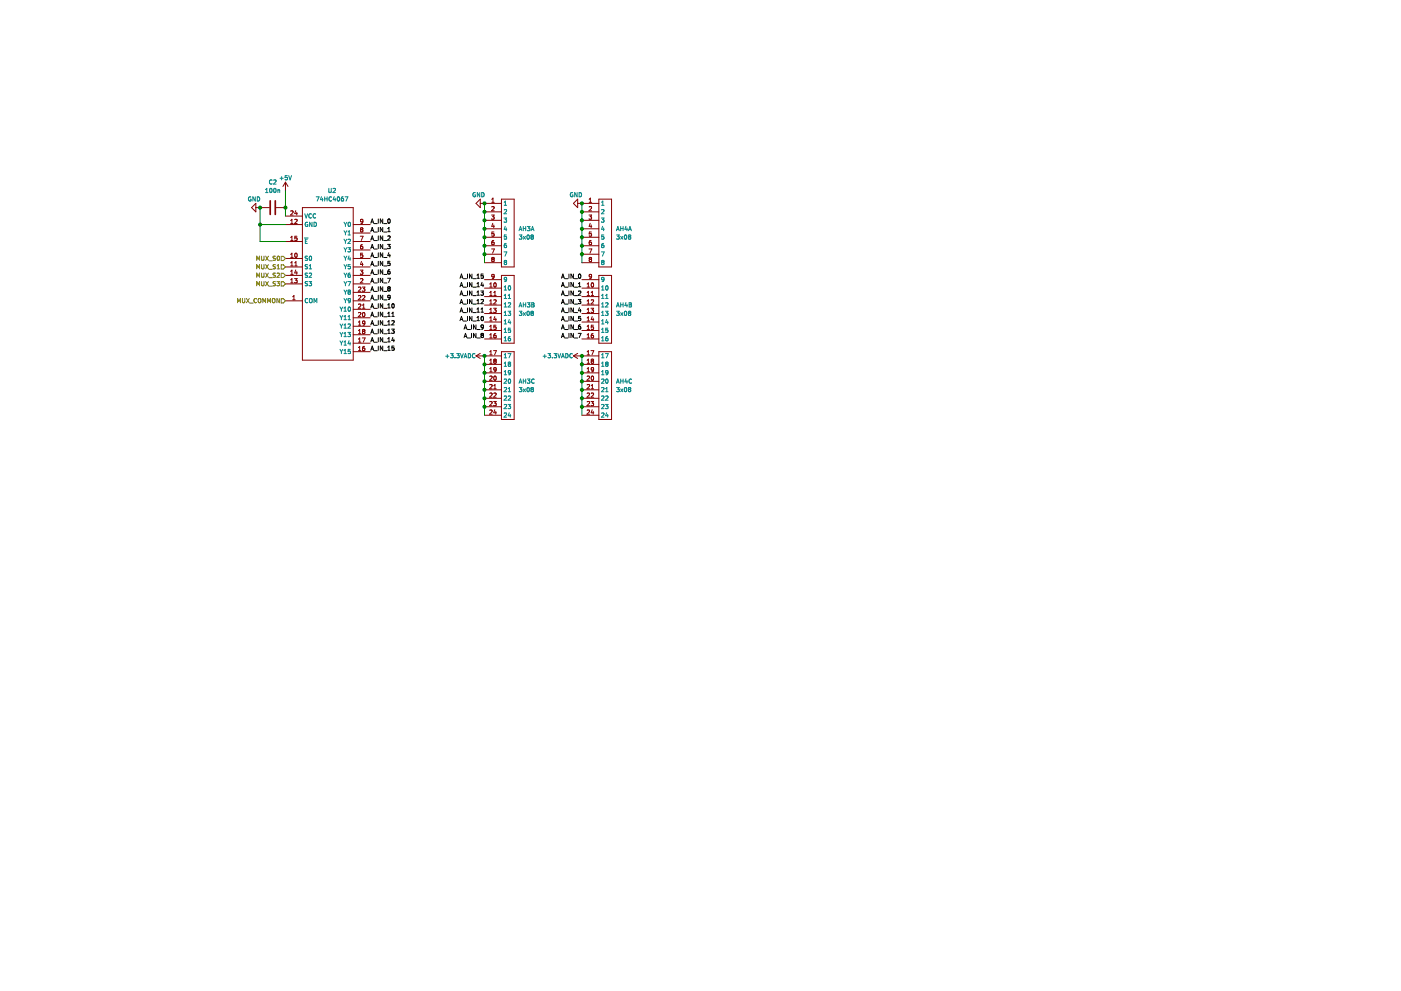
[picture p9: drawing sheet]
<svg xmlns="http://www.w3.org/2000/svg" width="420mm" height="297mm" viewBox="0 0 420 297" stroke-linecap="round" stroke-linejoin="round" font-family="sans-serif">
<path d="M.5 0h419.7v297h-419.7z" fill-rule="evenodd" fill="#fff" stroke="#fff" stroke-width=".3"/>
<g fill="none" stroke="#840000" stroke-width=".3">
<path d="M85.6 54.6l-.8 1.3M85.6 54.6v2.6M85.6 54.6l.8 1.3M144 59.7v2.5l-1.2-1.2zM147.5 59.7l.3-.3v1.2M150.4 59.7h3.8v20.3h-3.8zM173.2 59.7v2.5l-1.2-1.2zM176.7 59.7l.4-.3v1.2M179.6 59.7h3.8v20.3h-3.8zM76.7 62.2h4.1M76.7 61v2.5l-1.3-1.3zM82.8 62.2h2.8"/>
<path d="M85.6 77.5h5.1M85.6 67.3h5.1M85.6 72.4h5.1M85.6 64.8h5.1M87.2 77.2h.7M87.2 66.1l.3-.4v1.3M87.2 71.2l.3-.4v1.3M87.2 76.3l.3-.4v1.3M87.2 78.8l.3-.4v1.3M87.2 79.7h.7M87.2 67h.7M87.2 63.3l.5-.1 .2 .4-.8 .9h.8"/>
<path d="M87.2 72.1h.7M88.4 65.8l.5-.1 .2 .4-.8 .9h.8M88.4 79.7h.7M88.4 78.8l.4-.4v1.3M88.5 76l.2-.1a.62 .62 0 0 1 .4 .6 .62 .62 0 0 1-.5 .6l-.2-.4zM88.5 77l.1 .1M88.7 63.1l-.3 .9h.8M89 63.6v.9M89.1 70.8h-.6l-.1 .6h.6l.1 .6h-.7M90.7 62.2h15.2v45.8h-15.2zM105.9 77.5h5.1M105.9 67.3h5.1"/>
<path d="M105.9 72.4h5.1M105.9 74.9h5.1M105.9 69.9h5.1M108 70.8h.9l-.6 1.3M108.3 68.8l-.2-.2 .2-.3 .5 .2-.2 .3M108.3 68.8l-.2 .3 .2 .4 .5-.2-.2-.5M108.3 68.8h.3M108.4 78.4l-.3 .9h.8M108.7 78.9v.8M108.7 73.3l-.5 .3-.1 .8 .2 .2 .5-.1-.1-.6-.4-.1-.2 .3M108.8 75.9h-.6l-.1 .6 .6-.1 .1 .6h-.7M108.8 66.3l-.2 .2h-.4v-.7l.4-.1 .2 .3v.7l-.6 .3"/>
<path d="M144 61h6.4M145.3 63.5h5.1M145.3 66h5.1M145.3 68.6h5.1M145.3 71.1h5.1M145.3 73.7h5.1M145.3 76.2h5.1M145.3 78.7h5.1M147.4 64.5h.8l-.4 .4 .3 .2v.5h-.7M147.4 74.6h.9l-.6 1.3M147.5 62l.5-.1 .2 .4-.8 .9h.8M147.5 60.6h.7"/>
<path d="M147.7 77.7l-.2-.2 .2-.3 .5 .2-.2 .3M147.7 77.7l-.2 .2 .2 .5 .5-.2-.2-.5M147.7 77.7h.3M147.8 66.9l-.3 .9h.8M148.1 72.1l-.6 .3v.7l.2 .2 .4-.1v-.6h-.4l-.2 .2M148.1 67.4v.9M148.1 69.5h-.6v.6h.6v.6h-.6M173.2 61h6.4M174.5 63.5h5.1M174.5 66h5.1M174.5 68.6h5.1M174.5 71.1h5.1"/>
<path d="M174.5 73.7h5.1M174.5 76.2h5.1M174.5 78.7h5.1M176.6 64.5h.8l-.4 .4 .4 .2v.5h-.8M176.6 74.6h.9l-.6 1.3M176.7 72.6l.7 .1-.1 .6-.5-.1zM176.7 60.6h.7M176.8 62l.4-.1 .2 .4-.8 .9h.8M176.8 62h-.1M176.8 72.7l-.1 .1M176.9 77.7l-.2-.2 .2-.3 .5 .2-.2 .3M176.9 77.7h.3"/>
<path d="M176.9 77.7l-.2 .2 .2 .5 .5-.2-.2-.5M177 66.9l-.3 .9h.8M177.3 67.4v.9M177.3 72.1h-.4l-.2 .5M177.4 69.5h-.6l-.1 .6h.6l.1 .6h-.7M85.6 90.2h5.1M85.6 80h5.1M85.6 85.1h5.1M85.6 82.6h5.1M87.2 81.3l.3-.3v1.2M87.2 83.9l.3-.4v1.3M87.2 84.8h.7"/>
<path d="M87.2 82.2h.7M87.8 89.9h.7M87.8 89l.3-.4v1.3M88.3 83.5h.8l-.4 .5 .4 .1v.6h-.8M88.7 80.9l-.3 .9h.8M89 81.4v.8M105.9 90.2h5.1M105.9 80h5.1M105.9 85.1h5.1M105.9 82.6h5.1M105.9 97.8h5.1M105.9 95.3h5.1"/>
<path d="M105.9 92.7h5.1M105.9 87.6h5.1M107.5 88.7l.5-.1 .2 .4-.8 .9h.8M107.5 96.6l.4-.4v1.3M107.5 99.1l.4-.4v1.3M107.5 97.5h.7M107.5 93.8l.5-.1 .2 .3-.8 .9h.8M107.5 86.2l.5-.2 .2 .4-.8 .9h.8M107.5 91.2l.5-.1 .2 .4-.8 .9h.8M108 81h.8l-.4 .5 .4 .1v.5h-.8M108.1 83.6l.5-.1 .2 .4-.8 .9h.8M108.7 86h.7l-.4 .5 .4 .2v.5h-.7"/>
<path d="M108.7 88.7l.5-.1 .2 .4-.7 .9h.7M108.7 92.4h.7M108.7 91.5l.4-.4v1.3M108.8 93.8l.2-.1a.62 .62 0 0 1 .5 .6 .62 .62 0 0 1-.6 .6l-.2-.4zM108.8 94.8l.1 .1M109 99.3l-.3-.2 .3-.4 .4 .3-.2 .3M109 99.3l-.3 .2 .3 .5 .4-.2-.2-.5M109 99.3h.2M109.4 96.8l-.2 .2-.4-.1v-.6l.4-.1 .2 .3v.7l-.6 .3M145.3 86.4h5.1M145.3 88.9h5.1M145.3 91.4h5.1"/>
<path d="M145.3 94h5.1M145.3 96.5h5.1M145.3 99.1h5.1M145.3 83.8h5.1M146.9 98.7h.7M146.9 96.2h.7M146.9 93.7h.7M146.9 91.1h.7M146.9 88.6h.7M146.9 86h.7M146.9 85.1l.3-.3v1.2M146.9 87.7l.3-.4v1.3"/>
<path d="M146.9 90.2l.3-.3v1.2M146.9 92.8l.3-.4v1.3M146.9 95.3l.3-.4v1.3M146.9 97.8l.3-.3v1.2M148 92.4h.8l-.4 .5 .3 .1v.5h-.7M148.1 90l.5-.1 .2 .3-.8 .9h.8M148.1 88.6h.7M148.1 87.7l.3-.4v1.3M148.2 84.9l.2-.1a.62 .62 0 0 1 .4 .6 .62 .62 0 0 1-.5 .6l-.2-.4zM148.2 82.8l-.2 .2h-.4l-.1-.6 .5-.2 .2 .3-.1 .7-.5 .3M148.4 94.9l-.3 .9h.8M148.7 95.4v.8"/>
<path d="M148.7 97.5h-.6v.6l.6-.1v.6h-.6M150.4 82.6h3.8v20.3h-3.8zM174.5 86.4h5.1M174.5 88.9h5.1M174.5 91.4h5.1M174.5 94h5.1M174.5 96.5h5.1M174.5 99.1h5.1M174.5 83.8h5.1M176.1 85.1l.3-.3v1.2M176.1 87.7l.3-.4v1.3M176.1 90.2l.3-.3v1.2"/>
<path d="M176.1 92.8l.3-.4v1.3M176.1 95.3l.3-.4v1.3M176.1 97.8l.3-.3v1.2M176.1 98.7h.7M176.1 96.2h.7M176.1 93.7h.7M176.1 91.1h.7M176.1 88.6h.7M176.1 86h.7M177.2 92.4h.8l-.4 .5 .4 .1v.5h-.8M177.3 90l.5-.1 .2 .3-.8 .9h.8M177.3 87.7l.4-.4v1.3"/>
<path d="M177.3 88.6h.7M177.4 84.9l.2-.1a.62 .62 0 0 1 .4 .6 .62 .62 0 0 1-.5 .6l-.2-.4zM177.4 82.8l-.2 .2h-.4v-.6l.4-.2 .2 .3v.7l-.6 .3M177.6 94.9l-.3 .9h.8M177.9 95.4v.8M178 97.5h-.6l-.1 .6 .6-.1 .1 .6h-.7M179.6 82.6h3.8v20.3h-3.8zM105.9 105.4h5.1M105.9 102.9h5.1M105.9 100.3h5.1M107.5 105.1h.7M107.5 101.7l.4-.4v1.3"/>
<path d="M107.5 104.2l.4-.4v1.3M107.5 102.6h.7M107.5 100h.7M108.7 101.3h.8l-.5 1.3M109.3 103.8l-.5 .3-.1 .8 .3 .2 .4-.1-.1-.6-.3-.1-.3 .3M142.8 106.7h7.6M142.8 106.7l1.2 .7M144 105.9l-1.2 .8M145.3 109.2h5.1M145.3 111.8h5.1M145.3 114.3h5.1M145.3 116.8h5.1"/>
<path d="M145.3 119.4h5.1M145.3 101.6h5.1M146.9 106.4h.7M146.9 108.9h.7M146.9 111.4h.7M146.9 112.8l.5-.1 .2 .4-.8 .9h.8M146.9 115.4l.5-.1 .2 .3-.8 .9h.8M146.9 117.9l.5-.1 .2 .4-.8 .9h.8M146.9 101.3h.7M146.9 100.4l.3-.4v1.3M146.9 105.5l.3-.4v1.3M146.9 108l.3-.4v1.3"/>
<path d="M146.9 110.5l.3-.3v1.2M148 105.1h.9l-.6 1.3M148.1 116.5h.7M148.1 117.9l.5-.1 .2 .4-.8 .9h.8M148.1 115.6l.3-.3v1.2M148.2 112.8l.2-.1a.62 .62 0 0 1 .4 .7 .62 .62 0 0 1-.5 .5l-.2-.4zM148.3 108.2l-.2 .2 .2 .5 .5-.2-.2-.5M148.3 108.2l-.2-.3 .2-.3 .5 .3-.2 .3M148.3 108.2h.3M148.7 100l-.6 .3v.7l.2 .3 .4-.1v-.6l-.4-.1-.2 .2M148.8 110.7l-.2 .3-.4-.1-.1-.6 .5-.1 .2 .2-.1 .7-.5 .3M150.4 105.4h3.8v20.3h-3.8z"/>
<path d="M172 106.7h7.6M172 106.7l1.2 .7M173.2 105.9l-1.2 .8M174.5 109.2h5.1M174.5 111.8h5.1M174.5 114.3h5.1M174.5 116.8h5.1M174.5 119.4h5.1M174.5 101.6h5.1M176.1 106.4h.7M176.1 100.4l.3-.4v1.3M176.1 105.5l.3-.4v1.3"/>
<path d="M176.1 108l.3-.4v1.3M176.1 110.5l.3-.3v1.2M176.1 108.9h.7M176.1 111.4h.7M176.1 112.8l.5-.1 .2 .4-.8 .9h.8M176.1 115.4l.5-.1 .2 .3-.8 .9h.8M176.1 117.9l.5-.1 .2 .4-.8 .9h.8M176.1 101.3h.7M177.2 105.1h.9l-.6 1.3M177.3 117.9l.5-.1 .2 .4-.8 .9h.8M177.3 116.5h.7M177.3 115.6l.4-.3v1.2"/>
<path d="M177.4 112.8l.2-.1a.62 .62 0 0 1 .4 .7 .62 .62 0 0 1-.5 .5l-.2-.4zM177.5 108.2l-.2 .2 .2 .5 .5-.2-.2-.5M177.5 108.2l-.2-.3 .2-.3 .5 .3-.2 .3M177.5 108.2h.3M177.9 100l-.5 .3-.1 .7 .2 .3 .5-.1-.1-.6-.4-.1-.2 .2M178 110.7l-.2 .3-.4-.1v-.6l.4-.1 .2 .2v.7l-.6 .3M179.6 105.4h3.8v20.3h-3.8zM145.3 121.9h5.1M145.3 124.5h5.1M146.9 120.5l.5-.2 .2 .4-.8 .9h.8M146.9 123l.5-.1 .2 .3-.8 .9h.8M148 120.3h.8l-.4 .5 .3 .1v.6h-.7"/>
<path d="M148.4 122.8l-.3 .9h.8M148.7 123.3v.8M174.5 121.9h5.1M174.5 124.5h5.1M176.1 120.5l.5-.2 .2 .4-.8 .9h.8M176.1 123l.5-.1 .2 .3-.8 .9h.8M177.2 120.3h.8l-.4 .5 .4 .1v.6h-.8M177.6 122.8l-.3 .9h.8M177.9 123.3v.8"/>
</g>
<g fill="none" stroke="#008484" stroke-width=".3">
<path d="M75.2 59.1a.58 .58 0 0 0-.7 .5 .58 .58 0 0 0 .8 .5v-.4h-.3M76.6 59v1.3l-.8-1.3v1.3M77.2 59a.64 .64 0 0 1 .7 .6 .64 .64 0 0 1-.7 .7zM79.7 57.7h.7M79.7 56.8l.3-.3v1.2M81 56.6l.2-.1a.62 .62 0 0 1 .4 .6 .62 .62 0 0 1-.6 .6l-.1-.5zM81.6 54a.56 .56 0 0 0-.8 .6 .56 .56 0 0 0 .8 .5M82.1 54l.5-.1 .2 .4-.8 .9h.8M82.2 56.6l.2-.1a.62 .62 0 0 1 .4 .6 .62 .62 0 0 1-.5 .6l-.2-.5zM83.3 56.9v.8M83.4 56.9l-.1 .1M83.4 56.9h.4l.1 .8"/>
<path d="M84 53.4h.9M84.5 52.9v1M86.2 52.6h-.7v.7l.6-.1 .1 .6h-.7M86.6 52.6l.4 1.3 .4-1.3M94.8 59h.9l-.6 1.3M96.4 58.9l-.3 .9h.8M96.7 59.4v.9M97.4 59v1.3M97.4 59.6h.7M98.1 59v1.3M98.6 56.5v1l.3 .2 .4-.2v-1M99.4 59.1a.56 .56 0 0 0-.8 .5 .56 .56 0 0 0 .8 .5"/>
<path d="M99.9 56.6l.5-.1 .2 .3-.8 .9h.8M100.2 58.9l-.3 .9h.8M100.5 59.4v.9M101.2 59.1l.2-.1a.62 .62 0 0 1 .5 .7 .62 .62 0 0 1-.6 .5l-.2-.4zM102.9 59l-.5 .3-.1 .7 .3 .3 .4-.2-.1-.6h-.3l-.3 .2M103.5 59h.8l-.5 1.3M142.5 57.8a.58 .58 0 0 0-.7 .6 .58 .58 0 0 0 .8 .5v-.4h-.2M143.9 57.7v1.3l-.8-1.3v1.3M144.5 57.7a.64 .64 0 0 1 .7 .7 .64 .64 0 0 1-.7 .6zM171.7 57.8a.58 .58 0 0 0-.7 .6 .58 .58 0 0 0 .8 .5v-.4h-.2M173.1 57.7v1.3l-.7-1.3v1.3M173.7 57.7a.64 .64 0 0 1 .7 .7 .64 .64 0 0 1-.7 .6z"/>
<path d="M91.3 71.3h1.1M91.4 64.1l.4 1.2 .4-1.2M91.6 72.3h.4M92.2 71.7h-.6v1.3h.6M92.2 76.8l-.6 .1a.53 .53 0 0 0 .6 .7l-.1 .4h-.6M92.2 66.7a.58 .58 0 0 0-.7 .6 .58 .58 0 0 0 .8 .5v-.5h-.2M92.2 79.4l-.4-.1-.3 .3 .1 .3 .5 .1M92.7 79.7l.4-.4v1.3M92.8 76.9l.2-.1a.62 .62 0 0 1 .5 .6 .62 .62 0 0 1-.6 .6l-.2-.4zM93.4 64.2a.56 .56 0 0 0-.8 .5 .56 .56 0 0 0 .8 .5M93.6 66.6v1.3l-.8-1.3v1.3M94.2 66.6a.64 .64 0 0 1 .7 .7 .64 .64 0 0 1-.7 .6z"/>
<path d="M94.7 64.2a.56 .56 0 0 0-.8 .5 .56 .56 0 0 0 .8 .5M103.2 79.3l.4 .7M103.2 76.8l.4 .6M103.2 74.2l.4 .7M103.2 71.7l.4 .7M103.2 69.2l.4 .6M103.2 66.6l.4 .7M103.6 67.3v.6M103.6 69.8v.6M103.6 72.4v.6M103.6 74.9v.6M103.6 77.4v.6"/>
<path d="M103.6 80v.6M104 79.3l-.4 .7M104 76.8l-.4 .6M104 74.2l-.4 .7M104 71.7l-.4 .7M104 69.2l-.4 .6M104 66.6l-.4 .7M104.3 74.2h.8l-.4 .5 .3 .1v.6h-.7M104.4 71.8l.5-.1 .2 .4-.8 .9h.8M104.4 69.5l.3-.3v1.2M104.4 70.4h.7M104.5 66.7l.2-.1a.62 .62 0 0 1 .4 .7 .62 .62 0 0 1-.5 .5l-.2-.4z"/>
<path d="M104.7 76.7l-.3 .9h.8M105 77.2v.8M105 79.3h-.6v.6h.6v.6h-.6M151.1 65.3h.8l-.4 .5 .4 .2v.5h-.8M151.1 75.5h.9l-.6 1.3M151.2 62.9l.5-.1 .2 .4-.8 .9h.8M151.2 73.7l.2-.2 .5 .2-.1 .5h-.5M151.2 60.6l.4-.3v1.2M151.2 61.5h.7M151.3 78.5v-.3l.4-.2 .2 .3-.2 .3M151.3 74.1v.1M151.3 78.5h.1"/>
<path d="M151.3 78.5l.1 .1M151.4 78.6l-.2 .2 .2 .5 .5-.2-.2-.5M151.4 78.6h.3M151.5 67.8l-.3 .9h.8M151.8 73l-.5 .3v.8M151.8 68.3v.9M151.9 70.4h-.6l-.1 .6h.6l.1 .6h-.7M155.7 69.2l.4-1.3 .4 1.3M155.7 70.4h.8l-.4 .5 .3 .1v.6h-.7M155.8 68.8h.6M156.9 67.9v1.3M156.9 68.5h.8"/>
<path d="M156.9 70.8l.7 .9M157.6 70.8l-.7 .9M157.7 67.9v1.3M158.1 67.9h.8l-.4 .5 .4 .1v.5h-.8M158.1 70.5l.2-.1a.62 .62 0 0 1 .5 .7 .62 .62 0 0 1-.6 .5l-.2-.4zM159.2 70.7l.3-.3 .5 .3M159.2 70.7h.1M159.2 70.7l.3 .3M159.3 69.2l.4-1.3 .4 1.3M159.3 71.6h.1M159.4 68.8h.6M159.5 71l-.3 .2 .1 .4"/>
<path d="M159.5 71h.2M159.7 71l.3 .2-.1 .4h-.5M160 70.7h.1M160 70.7l-.3 .3M180.4 65.3h.7l-.4 .5 .4 .2v.5h-.7M180.4 75.5h.8l-.5 1.3M180.4 60.6l.4-.3v1.2M180.4 62.9l.5-.1 .2 .4-.7 .9h.7M180.4 61.5h.7M180.7 78.6l-.3-.3 .3-.3 .4 .3-.2 .3M180.7 78.6l-.3 .2 .3 .5 .4-.2-.2-.5M180.7 78.6h.2"/>
<path d="M180.7 67.8l-.3 .9h.8M181 73l-.5 .3-.1 .7 .3 .2 .4-.1-.1-.6h-.3l-.3 .2M181 68.3v.9M181.1 70.4h-.6l-.1 .6h.6l.1 .6h-.7M184.9 69.2l.4-1.3 .4 1.3M184.9 70.4h.8l-.4 .5 .4 .1v.6h-.7M184.9 71.6h.1M185 68.8h.6M186.1 67.9v1.3M186.1 68.5h.8M186.1 70.8l.7 .9M186.8 70.8l-.7 .9"/>
<path d="M186.9 67.9v1.3M187.4 70.5l.1-.1a.62 .62 0 0 1 .5 .7 .62 .62 0 0 1-.6 .5l-.2-.4zM187.7 67.8l-.3 .9h.8M187.8 71.6h.1M188 68.3v.9M188.4 70.7h.1M188.4 70.7l.3-.3 .5 .3M188.4 70.7l.3 .3M188.5 69.2l.4-1.3 .4 1.3M188.6 68.8h.6M188.7 71l-.3 .2 .3 .5 .5-.2-.3-.5M188.7 71h.2"/>
<path d="M189.2 70.7h.1M189.2 70.7l-.3 .3M92.1 80l.1 .1M92.2 80.1l-.1 .4h-.6M92.2 81.9l-.6 .1a.53 .53 0 0 0 .6 .6l-.1 .5h-.6M92.2 84.5h-.6a.53 .53 0 0 0 .6 .7l-.1 .4h-.6M92.3 89.6a.56 .56 0 0 0-.8 .5 .56 .56 0 0 0 .8 .5M92.7 84.4h.8l-.5 .5 .4 .1v.5h-.7M92.7 82l.5-.1 .3 .3-.8 .9h.8M92.7 80.6h.8M92.8 89.7l.3-.2 .5 .2-.1 1-.7-.1zM94.2 90.7v-1.2l.4 .9 .4-.9v1.2"/>
<path d="M102 99.6l.4 .7M102 97.1l.4 .7M102 94.6l.4 .6M102 92l.4 .7M102.4 92.7v.6M102.4 95.2v.6M102.4 97.8v.6M102.8 99.6l-.4 .7M102.8 97.1l-.4 .7M102.8 94.6l-.4 .6M102.8 92l-.4 .7M103.2 92.4l.3-.4v1.3"/>
<path d="M103.2 94.9l.3-.3v1.2M103.2 97.5l.3-.4v1.3M103.2 98.4h.7M103.2 84.4l.4 .7M103.2 95.8h.7M103.2 93.3h.7M103.2 89.5l.4 .6M103.2 86.9l.4 .7M103.2 81.9l.4 .6M103.6 82.5v.6M103.6 85.1v.6M103.6 87.6v.6"/>
<path d="M103.6 90.1v.6M104 84.4l-.4 .7M104 89.5l-.4 .6M104 86.9l-.4 .7M104 81.9l-.4 .6M104.3 84.4h.9l-.6 1.3M104.3 99.6h.8l-.4 .5 .3 .1v.6h-.7M104.4 97.2l.5-.1 .2 .4-.8 .9h.8M104.4 95.8h.7M104.4 94.9l.3-.3v1.2M104.5 92.1l.2-.1a.62 .62 0 0 1 .4 .7 .62 .62 0 0 1-.5 .5l-.2-.4zM104.6 82l-.2 .9 .2 .2 .4-.1v-.6l-.4-.1-.2 .3"/>
<path d="M104.6 87.5l-.2-.3 .2-.3 .5 .3-.2 .3M104.6 87.5l-.2 .2 .2 .5 .5-.2-.2-.5M104.6 87.5h.3M104.6 81.9v.1M105 81.9h-.4M105.1 90l-.2 .3-.4-.1-.1-.6 .5-.1 .2 .2-.1 .7-.5 .3M151.2 89.5h.7M151.2 99.6h.7M151.2 97.1h.7M151.2 92h.7M151.2 86.9h.7M151.2 86l.4-.3v1.2"/>
<path d="M151.2 88.6l.4-.4v1.3M151.2 91.1l.4-.4v1.3M151.2 93.6l.4-.3v1.3M151.2 96.2l.4-.4v1.3M151.2 98.7l.4-.3v1.2M151.2 94.6h.7M151.3 83.2v.6M151.3 83.8v.1M151.3 83.2h.6v.7M151.3 83.2h.1M151.9 83.8l-.6 .1M151.9 83.9l-.2 .4-.4 .1"/>
<path d="M151.9 83.7v.1M152.4 93.3h.7l-.4 .5 .4 .1v.5h-.7M152.4 90.9l.5-.2 .2 .4-.7 .9h.7M152.4 89.5h.7M152.4 88.6l.4-.4v1.3M152.5 85.8l.2-.1a.62 .62 0 0 1 .5 .6 .62 .62 0 0 1-.6 .6l-.2-.4zM152.7 95.8l-.3 .9h.8M153 96.3v.8M153.1 98.4h-.6l-.1 .6 .6-.1 .1 .6h-.7M155.7 92l.4-1.3 .4 1.3M155.7 93.3h.8l-.4 .5 .3 .1v.5h-.7M155.8 91.7h.6"/>
<path d="M156.9 90.7v1.3M156.9 91.4h.8M156.9 93.7l.7 .9M157.6 93.7l-.7 .9M157.7 90.7v1.3M158.1 90.7h.8l-.4 .5 .4 .2v.5h-.8M158.1 93.4l.2-.1a.62 .62 0 0 1 .5 .6 .62 .62 0 0 1-.6 .6l-.2-.4zM159.3 94.4l.1 .1M159.5 90.7l.6 .3-.2 .4 .3 .4-.2 .2h-.5zM159.5 93.8l-.3-.2 .3-.3 .5 .2-.3 .3M159.5 93.8l-.3 .3 .1 .3M159.5 91.4h.4"/>
<path d="M159.5 93.8h.2M159.7 93.8l.3 .3-.1 .3-.5 .1M180.4 86l.4-.3v1.2M180.4 88.6l.4-.4v1.3M180.4 91.1l.4-.4v1.3M180.4 93.6l.4-.3v1.3M180.4 96.2l.4-.4v1.3M180.4 98.7l.4-.3v1.2M180.4 89.5h.7M180.4 99.6h.7M180.4 97.1h.7M180.4 92h.7"/>
<path d="M180.4 86.9h.7M180.4 94.6h.7M181.1 83.7l-.2 .2h-.4v-.7l.4-.1 .2 .3v.7l-.6 .3M181.6 93.3h.8l-.5 .5h.3M181.6 94.4l.6 .1M181.6 90.9l.5-.2 .3 .4-.8 .9h.8M181.6 88.6l.4-.4v1.3M181.6 89.5h.8M181.7 85.8l.2-.1a.62 .62 0 0 1 .5 .6 .62 .62 0 0 1-.6 .6l-.2-.4zM181.9 95.8l-.3 .9h.8M182.2 96.3v.8M182.2 93.8l.1 .1"/>
<path d="M182.3 93.9v.5M182.3 98.4h-.6l-.1 .6 .6-.1 .1 .6h-.7M182.3 94.4l-.1 .1M184.9 92l.4-1.3 .4 1.3M184.9 93.3h.8l-.4 .5 .4 .1v.5l-.7 .1M184.9 94.4l.1 .1M185 91.7h.6M186.1 90.7v1.3M186.1 91.4h.8M186.1 93.7l.7 .9M186.8 93.7l-.7 .9M186.9 90.7v1.3"/>
<path d="M187.4 93.4l.1-.1a.62 .62 0 0 1 .5 .6 .62 .62 0 0 1-.6 .6l-.2-.4zM187.7 90.7l-.3 .9h.8M187.8 94.4v.1M188 91.2v.8M188.7 93.8l-.3 .3 .3 .5 .5-.3-.3-.5M188.7 93.8l-.3-.2 .3-.3 .5 .2-.3 .3M188.7 91.4h.4M188.7 93.8h.2M189.1 91.4l.2-.5-.6-.2v1.3h.6M189.1 91.4l.3 .2-.1 .3M189.3 91.9v.1M102 104.7l.4 .7"/>
<path d="M102 102.2l.4 .6M102.4 100.3v.6M102.4 102.8v.6M102.4 105.4v.6M102.8 104.7l-.4 .7M102.8 102.2l-.4 .6M103.2 106h.7M103.2 100l.3-.4v1.3M103.2 102.5l.3-.3v1.2M103.2 105.1l.3-.4v1.3M103.2 103.4h.7M103.2 100.9h.7"/>
<path d="M104.7 102.1l-.3 .9h.8M105 102.6v.8M105 104.7h-.6v.6h.6v.6h-.6M133.7 106.8h.9M134.2 106.3v1M135.1 106h.8l-.4 .5 .3 .1v.5h-.7M136.5 107.1v.2M136.9 106h.8l-.4 .5 .4 .1v.5h-.8M138.1 106l.4 1.3 .4-1.3M139.2 107.3l.4-1.3 .4 1.3M139.3 106.9h.6M140.4 106a.64 .64 0 0 1 .8 .6 .64 .64 0 0 1-.8 .7z"/>
<path d="M142.4 106.1a.56 .56 0 0 0-.8 .5 .56 .56 0 0 0 .8 .5M151.2 118.8l.5-.1 .2 .4-.8 .9h.8M151.2 107.3h.7M151.2 109.8h.7M151.2 112.3h.7M151.2 113.7l.5-.1 .2 .4-.8 .9h.8M151.2 116.3l.5-.2 .2 .4-.8 .9h.8M151.2 101.3l.4-.4v1.3M151.2 106.4l.4-.4v1.3M151.2 108.9l.4-.4v1.3M151.2 111.4l.4-.3v1.2M151.2 102.2h.7"/>
<path d="M152.4 106h.8l-.5 1.3M152.4 117.4h.7M152.4 118.8l.5-.1 .2 .4-.7 .9h.7M152.4 116.5l.4-.4v1.3M152.5 113.7l.2-.1a.68 .68 0 0 1 .5 .6 .68 .68 0 0 1-.5 .7l-.3-.5zM152.5 114.8h.1M152.7 109.1l-.3 .2 .3 .5 .4-.2-.2-.5M152.7 109.1l-.3-.3 .3-.3 .4 .3-.2 .3M152.7 109.1h.2M153 100.9l-.5 .3-.1 .7 .3 .3 .4-.1-.1-.6-.3-.1-.3 .2M153.1 111.6l-.2 .3-.4-.1v-.6l.4-.1 .2 .2v.7l-.6 .3M155.7 114.9l.4-1.3 .4 1.3"/>
<path d="M155.7 116.1h.8l-.4 .5 .3 .2v.5h-.7M155.8 114.5h.6M156.9 114.2h.8M156.9 113.6v1.3M156.9 116.6l.7 .8M157.6 116.6l-.7 .8M157.7 113.6v1.3M158.1 113.6h.8l-.4 .5 .4 .1v.6h-.8M158.1 116.3l.2-.2a.62 .62 0 0 1 .5 .7 .62 .62 0 0 1-.6 .6l-.2-.5zM159.5 116.7l-.3-.3 .3-.3 .5 .3-.3 .3M159.5 116.7l-.3 .2 .3 .5 .5-.2-.3-.5M159.5 116.7h.2"/>
<path d="M160.2 113.7a.56 .56 0 0 0-.8 .5 .56 .56 0 0 0 .8 .6M162.9 106.8h.9M163.4 106.3v1M164.3 106h.8l-.4 .5 .4 .1v.5h-.8M165.7 107.1v.2M166.1 106h.8l-.4 .5 .4 .1v.5h-.8M167.3 106l.4 1.3 .4-1.3M168.4 107.3l.4-1.3 .4 1.3M168.5 106.9h.6M169.7 106a.64 .64 0 0 1 .7 .6 .64 .64 0 0 1-.7 .7zM171.7 106.1a.56 .56 0 0 0-.8 .5 .56 .56 0 0 0 .8 .5M180.4 107.3h.7"/>
<path d="M180.4 101.3l.4-.4v1.3M180.4 106.4l.4-.4v1.3M180.4 108.9l.4-.4v1.3M180.4 111.4l.4-.3v1.2M180.4 109.8h.7M180.4 112.3h.7M180.4 113.7l.5-.1 .2 .4-.7 .9h.7M180.4 116.3l.5-.2 .2 .4-.7 .9h.7M180.4 118.8l.5-.1 .2 .4-.7 .9h.7M180.4 102.2h.7M181.6 106h.8l-.5 1.3M181.6 118.8l.5-.1 .3 .4-.8 .9h.8"/>
<path d="M181.6 117.4h.8M181.6 116.5l.4-.4v1.3M181.7 113.7l.2-.1a.62 .62 0 0 1 .5 .7 .62 .62 0 0 1-.6 .5l-.2-.4zM181.9 109.1l-.3 .2 .3 .5 .4-.1v-.5M181.9 109.1l-.3-.3 .3-.3 .5 .3-.3 .3M181.9 109.1h.2M182.1 109.1h.1M182.2 100.9l-.5 .3-.1 .7 .3 .3 .4-.1-.1-.6-.3-.1-.3 .2M182.2 109.1l.1 .1M182.4 111.6l-.3 .3-.4-.1v-.6l.4-.1 .3 .2-.1 .7-.6 .3M184.9 114.9l.4-1.3 .4 1.3M184.9 116.1h.8l-.4 .5 .4 .2v.5h-.8"/>
<path d="M185 114.5h.6M186.1 113.6v1.3M186.1 114.2h.8M186.1 116.6l.7 .8M186.8 116.6l-.7 .8M186.9 113.6v1.3M187.4 116.3l.1-.2a.62 .62 0 0 1 .5 .7 .62 .62 0 0 1-.6 .6l-.2-.5zM187.7 113.5l-.3 1h.8M188 114v.9M188.7 116.7l-.3-.3 .3-.3 .5 .3-.3 .3M188.7 116.7l-.3 .2 .3 .5 .5-.2-.3-.5M188.7 116.7h.2"/>
<path d="M189.4 113.7a.56 .56 0 0 0-.8 .5 .56 .56 0 0 0 .8 .6M151.2 123.9l.5-.1 .2 .3-.8 .9h.8M151.2 121.3l.5-.1 .2 .4-.8 .9h.8M152.4 121.2h.7l-.4 .5 .4 .1v.6h-.7M152.7 123.7l-.3 .9h.8M153 124.2v.8M180.4 121.3l.5-.1 .2 .4-.7 .9h.7M180.4 123.9l.5-.1 .2 .3-.7 .9h.7M181.6 121.2h.8l-.5 .5 .4 .1v.6h-.7M181.9 123.7l-.3 .9h.8M182.2 124.2v.8"/>
</g>
<path d="M81 60.2v4.1M82.6 60.2v4.1" fill="none" stroke="#840000" stroke-width=".51"/>
<g fill="none" stroke="#848400" stroke-width=".3">
<path d="M77 78v-1.2l.4 .9 .4-.9v1.2M78.4 76.8v1l.3 .2 .5-.2v-1M78.4 79.3v1l.3 .3 .5-.3v-1M79.7 79.3l.8 1.3M79.7 76.8l.8 1.2M80.5 79.3l-.8 1.3M80.5 76.8l-.8 1.2M80.7 78.2h1M82.6 79.4h-.6a.53 .53 0 0 0 .6 .7l-.1 .4h-.6M82.6 76.8l-.6 .1a.53 .53 0 0 0 .6 .7l-.1 .4h-.6M83.1 79.7l.4-.4v1.3M83.2 76.9l.2-.1a.62 .62 0 0 1 .5 .6 .62 .62 0 0 1-.6 .6l-.2-.4z"/>
<path d="M84.3 79.4h.7l.6 .6-.6 .6h-.7zM84.3 76.8h.7l.6 .7-.6 .6h-.7zM71.2 90.7v-1.2l.5 .9 .4-.9v1.2M72.7 89.5v1l.2 .2 .5-.2v-1M73.9 89.5l.9 1.2M74.8 89.5l-.9 1.2M74.9 90.9h1M76.9 89.6a.56 .56 0 0 0-.8 .5 .56 .56 0 0 0 .8 .5M77 80.6v-1.3l.4 .9 .4-.9v1.3M77 83.1v-1.2l.4 .9 .4-.9v1.2M77 85.7v-1.3l.4 .9 .4-.9v1.3M77.5 89.7l.2-.2 .5 .2-.1 1-.6-.1z"/>
<path d="M78.4 81.9v1l.3 .2 .5-.2v-1M78.4 84.4v1l.3 .3 .5-.3v-1M78.8 90.7v-1.2l.4 .9 .5-.9v1.2M79.7 84.4l.8 1.3M79.7 81.9l.8 1.2M80.3 90.7v-1.2l.4 .9 .4-.9v1.2M80.5 84.4l-.8 1.3M80.5 81.9l-.8 1.2M80.7 80.7h1M80.7 85.8h1M80.7 83.2h1M81.7 89.7l.3-.2 .4 .2-.1 1-.6-.1z"/>
<path d="M82.6 81.9l-.6 .1a.53 .53 0 0 0 .6 .6l-.1 .5h-.6M82.6 84.5h-.6a.53 .53 0 0 0 .6 .7l-.1 .4h-.6M83 84.4h.8l-.4 .5 .4 .1v.5h-.8M83.1 80.6h.7M83.1 82l.5-.1 .2 .3-.8 .9h.8M83.8 89.5v1.2l-.8-1.2v1.2M84.3 81.9h.7l.6 .7-.6 .6h-.7zM84.3 84.5h.7l.6 .6-.6 .6h-.7zM84.3 89.5h.7l.6 .7-.6 .6h-.7z"/>
</g>
<g fill="none" stroke="#000" stroke-width=".3">
<path d="M111.2 69.4l.4-1.2 .5 1.2M111.2 72l.4-1.3 .5 1.3M111.2 74.5l.4-1.2 .5 1.2M111.2 77.1l.4-1.3 .5 1.3M111.2 79.6l.4-1.3 .5 1.3M111.2 66.9l.4-1.3 .5 1.3M111.3 69.1h.6M111.3 71.6h.6M111.3 74.2h.6M111.3 76.7h.6M111.3 79.2h.6M111.3 66.5h.6"/>
<path d="M112.2 69.6h.9M112.2 72.1h.9M112.2 74.6h.9M112.2 77.2h.9M112.2 79.7h.9M112.2 67h.9M113.4 65.6v1.3M113.4 68.2v1.2M113.4 70.7v1.3M113.4 73.3v1.2M113.4 75.8v1.3M113.4 78.3v1.3"/>
<path d="M114.8 65.6v1.3l-.7-1.3v1.3M114.8 68.2v1.2l-.7-1.2v1.2M114.8 70.7v1.3l-.7-1.3v1.3M114.8 73.3v1.2l-.7-1.2v1.2M114.8 75.8v1.3l-.7-1.3v1.3M114.8 78.3v1.3l-.7-1.3v1.3M115.1 69.6h.9M115.1 72.1h.9M115.1 74.6h.9M115.1 77.2h.9M115.1 79.7h.9M115.1 67h.9"/>
<path d="M116.2 73.3h.8l-.4 .4 .4 .2v.5h-.8M116.3 69.4h.7M116.3 68.5l.4-.3v1.2M116.3 70.8l.5-.1 .2 .4-.8 .9h.8M116.4 65.8l.2-.2a.62 .62 0 0 1 .4 .7 .62 .62 0 0 1-.5 .5l-.2-.4zM116.6 75.7l-.3 .9h.8M116.9 76.2v.9M117 78.3h-.6l-.1 .6h.6l.1 .6h-.7M111.2 92.3l.4-1.3 .5 1.3M111.2 99.9l.4-1.2 .5 1.2M111.2 97.4l.4-1.3 .5 1.3M111.2 94.8l.4-1.2 .5 1.2"/>
<path d="M111.2 87.2l.4-1.2 .5 1.2M111.2 84.7l.4-1.3 .5 1.3M111.2 89.8l.4-1.3 .5 1.3M111.2 82.1l.4-1.2 .5 1.2M111.3 91.9h.6M111.3 99.6h.6M111.3 97h.6M111.3 94.5h.6M111.3 86.9h.6M111.3 84.3h.6M111.3 89.4h.6M111.3 81.8h.6"/>
<path d="M112.2 92.4h.9M112.2 97.5h.9M112.2 95h.9M112.2 87.3h.9M112.2 84.8h.9M112.2 89.9h.9M112.2 82.3h.9M113.4 80.9v1.2M113.4 83.4v1.3M113.4 86v1.2M113.4 88.5v1.3M113.4 91v1.3"/>
<path d="M113.4 93.6v1.2M113.4 96.1v1.3M113.4 98.7v1.2M114.8 80.9v1.2l-.7-1.2v1.2M114.8 83.4v1.3l-.7-1.3v1.3M114.8 86v1.2l-.7-1.2v1.2M114.8 88.5v1.3l-.7-1.3v1.3M114.8 91v1.3l-.7-1.3v1.3M114.8 93.6v1.2l-.7-1.2v1.2M114.8 96.1v1.3l-.7-1.3v1.3M114.8 98.7v1.2l-.7-1.2v1.2M115.1 92.4h.9"/>
<path d="M115.1 97.5h.9M115.1 95h.9M115.1 87.3h.9M115.1 84.8h.9M115.1 89.9h.9M115.1 82.3h.9M116.2 83.4h.9l-.6 1.3M116.3 99.9h.7M116.3 94.8h.7M116.3 97.4h.7M116.3 86.2l.2-.2 .5 .2M116.3 91.4l.4-.4v1.3"/>
<path d="M116.3 93.9l.4-.3v1.2M116.3 96.5l.4-.4v1.3M116.3 99l.4-.3v1.2M116.3 92.3h.7M116.3 86.3l.2 .2M116.3 86.2v.1M116.5 86.5l-.2 .2 .2 .5 .5-.2-.2-.5M116.5 86.5h.3M116.8 89.7l-.4 .1M116.8 89.6v.1M116.9 80.9l-.5 .3-.1 .7 .2 .2 .5-.1-.1-.6h-.4l-.2 .2M117 86.2v.1"/>
<path d="M117 89l-.2 .3-.4-.1v-.6l.4-.1 .2 .2-.2 .9M117 86.3l-.2 .2M117.4 98.7h.8l-.4 .4 .4 .2v.5h-.8M117.5 94.8h.7M117.5 96.2l.5-.1 .2 .4-.8 .9h.8M117.5 93.9l.4-.3v1.2M117.6 91.2l.2-.2a.62 .62 0 0 1 .5 .7 .62 .62 0 0 1-.6 .5l-.2-.4zM138 88.5l.4-1.3 .4 1.3M138 91l.4-1.2 .4 1.2M138 86l.4-1.3 .4 1.3M138 83.4l.4-1.3 .4 1.3M138 96.1l.4-1.3 .4 1.3"/>
<path d="M138 93.6l.4-1.3 .4 1.3M138.1 95.8h.6M138.1 85.6h.6M138.1 93.2h.6M138.1 88.1h.6M138.1 90.7h.6M138.1 83h.6M138.9 96.2h1M138.9 86.1h1M138.9 93.7h1M138.9 88.6h1M138.9 91.2h1"/>
<path d="M138.9 83.5h1M139.2 98.7l.4-1.3 .4 1.3M139.3 98.3h.6M140.1 98.8h1M140.2 82.1v1.3M140.2 84.7v1.3M140.2 87.2v1.3M140.2 89.8v1.2M140.2 92.3v1.3M140.2 94.8v1.3M141.4 97.4v1.3M141.4 99.9v1.3"/>
<path d="M141.5 82.1v1.3l-.7-1.3v1.3M141.5 84.7v1.3l-.7-1.3v1.3M141.5 87.2v1.3l-.7-1.3v1.3M141.5 89.8v1.2l-.7-1.2v1.2M141.5 92.3v1.3l-.7-1.3v1.3M141.5 94.8v1.3l-.7-1.3v1.3M141.8 96.2h1M141.8 86.1h1M141.8 93.7h1M141.8 88.6h1M141.8 91.2h1M141.8 83.5h1"/>
<path d="M142.7 97.4v1.3l-.7-1.3v1.3M142.7 99.9v1.3l-.7-1.3v1.3M143 96.1h.8M143 98.8h1M143 86h.8M143 88.5h.8M143 82.5l.4-.4v1.3M143 85l.4-.3v1.3M143 87.6l.4-.4v1.3M143 90.1l.4-.3v1.2M143 92.7l.4-.4v1.3M143 95.2l.4-.4v1.3"/>
<path d="M143 91h.8M143 83.4h.8M143 93.6h.8M144.2 87.2h.8l-.4 .5 .3 .1v.6h-.7M144.3 89.9l.4-.1 .3 .3-.8 .9h.8M144.3 93.6h.7M144.3 92.7l.3-.4v1.3M144.4 95l.2-.2a.62 .62 0 0 1 .4 .7 .62 .62 0 0 1-.6 .6l-.1-.5zM144.6 84.6l-.3 .9h.7M144.9 85.1v.9M144.9 82.1h-.6v.6h.6v.6h-.6M145 97.9l-.3 .3-.3-.1-.1-.6 .4-.1 .3 .2-.1 .8-.5 .3"/>
<path d="M168.4 96.1l.4-1.3 .4 1.3M168.4 98.7l.4-1.3 .4 1.3M168.4 86l.4-1.3 .4 1.3M168.4 93.6l.4-1.3 .4 1.3M168.4 88.5l.4-1.3 .4 1.3M168.4 91l.4-1.2 .4 1.2M168.4 83.4l.4-1.3 .4 1.3M168.5 95.8h.6M168.5 98.3h.6M168.5 85.6h.6M168.5 93.2h.6M168.5 88.1h.6"/>
<path d="M168.5 90.7h.6M168.5 83h.6M169.4 96.2h.9M169.4 98.8h.9M169.4 86.1h.9M169.4 93.7h.9M169.4 88.6h.9M169.4 91.2h.9M169.4 83.5h.9M170.6 82.1v1.3M170.6 84.7v1.3M170.6 87.2v1.3"/>
<path d="M170.6 89.8v1.2M170.6 92.3v1.3M170.6 94.8v1.3M170.6 97.4v1.3M170.6 99.9v1.3M172 82.1v1.3l-.8-1.3v1.3M172 84.7v1.3l-.8-1.3v1.3M172 87.2v1.3l-.8-1.3v1.3M172 89.8v1.2l-.8-1.2v1.2M172 92.3v1.3l-.8-1.3v1.3M172 94.8v1.3l-.8-1.3v1.3M172 97.4v1.3l-.8-1.3v1.3"/>
<path d="M172 99.9v1.3l-.8-1.3v1.3M172.3 96.2h.9M172.3 98.8h.9M172.3 86.1h.9M172.3 93.7h.9M172.3 88.6h.9M172.3 91.2h.9M172.3 83.5h.9M173.4 99.9h.9l-.6 1.3M173.4 89.8h.8l-.4 .4 .3 .2v.5h-.7M173.5 87.3l.4-.1 .3 .4-.8 .9h.8M173.5 86h.7"/>
<path d="M173.5 85l.3-.3v1.3M173.6 82.3l.2-.2a.62 .62 0 0 1 .4 .7 .62 .62 0 0 1-.6 .6l-.1-.5zM173.8 92.2l-.3 .9h.8M174.1 97.4l-.6 .3v.7l.2 .3 .4-.2v-.6h-.4l-.2 .2M174.1 92.7v.9M174.1 94.8h-.6v.6h.6v.6h-.6M111.2 105l.4-1.3 .5 1.3M111.2 102.5l.4-1.3 .5 1.3M111.3 104.6h.6M111.3 102.1h.6M112.2 105.1h.9M112.2 100h.9"/>
<path d="M112.2 102.6h.9M113.4 101.2v1.3M113.4 103.7v1.3M114.8 101.2v1.3l-.7-1.3v1.3M114.8 103.7v1.3l-.7-1.3v1.3M115.1 105.1h.9M115.1 100h.9M115.1 102.6h.9M116.3 101.6l.4-.4v1.3M116.3 104.1l.4-.4v1.3M116.3 105h.7M116.3 102.5h.7"/>
<path d="M117.8 101.1l-.3 .9h.8M118.1 101.6v.9M118.2 103.7h-.6l-.1 .6h.6l.1 .6h-.7M139.2 101.2l.4-1.3 .4 1.3M139.3 100.8h.6M140.1 101.3h1M143 101.3h1M144.5 100.5l-.2-.3 .2-.3 .5 .3-.3 .3M144.5 100.5l-.2 .2 .2 .5 .5-.2-.3-.5M144.5 100.5h.2M168.4 101.2l.4-1.3 .4 1.3M168.5 100.8h.6"/>
<path d="M169.4 101.3h.9M172.3 101.3h.9"/>
</g>
<path d="M85.6 57.2v7.6M78 62.2v10.2h7.6M78 67.3h7.6M145.3 61v17.7M174.5 61v17.7M145.3 106.7v17.8M174.5 106.7v17.8" fill="none" stroke="#008400" stroke-width=".3"/>
<g fill="#008400" stroke="#008400" stroke-width=".3">
<circle cx="174.5" cy="116.8" r=".46"/>
<circle cx="174.5" cy="114.3" r=".46"/>
<circle cx="145.3" cy="119.4" r=".46"/>
<circle cx="145.3" cy="121.9" r=".46"/>
<circle cx="174.5" cy="111.8" r=".46"/>
<circle cx="174.5" cy="109.2" r=".46"/>
<circle cx="145.3" cy="114.3" r=".46"/>
<circle cx="145.3" cy="116.8" r=".46"/>
<circle cx="174.5" cy="106.7" r=".46"/>
<circle cx="174.5" cy="119.4" r=".46"/>
<circle cx="174.5" cy="121.9" r=".46"/>
<circle cx="145.3" cy="111.8" r=".46"/>
<circle cx="145.3" cy="106.7" r=".46"/>
<circle cx="145.3" cy="109.2" r=".46"/>
<circle cx="145.3" cy="66" r=".46"/>
<circle cx="145.3" cy="61" r=".46"/>
<circle cx="145.3" cy="63.5" r=".46"/>
<circle cx="145.3" cy="71.1" r=".46"/>
<circle cx="145.3" cy="68.6" r=".46"/>
<circle cx="145.3" cy="73.7" r=".46"/>
<circle cx="145.3" cy="76.2" r=".46"/>
<circle cx="78" cy="67.3" r=".46"/>
<circle cx="78" cy="62.2" r=".46"/>
<circle cx="85.6" cy="62.2" r=".46"/>
<circle cx="174.5" cy="76.2" r=".46"/>
<circle cx="174.5" cy="73.7" r=".46"/>
<circle cx="174.5" cy="66" r=".46"/>
<circle cx="174.5" cy="63.5" r=".46"/>
<circle cx="174.5" cy="68.6" r=".46"/>
<circle cx="174.5" cy="61" r=".46"/>
<circle cx="174.5" cy="71.1" r=".46"/>
</g>
</svg>
